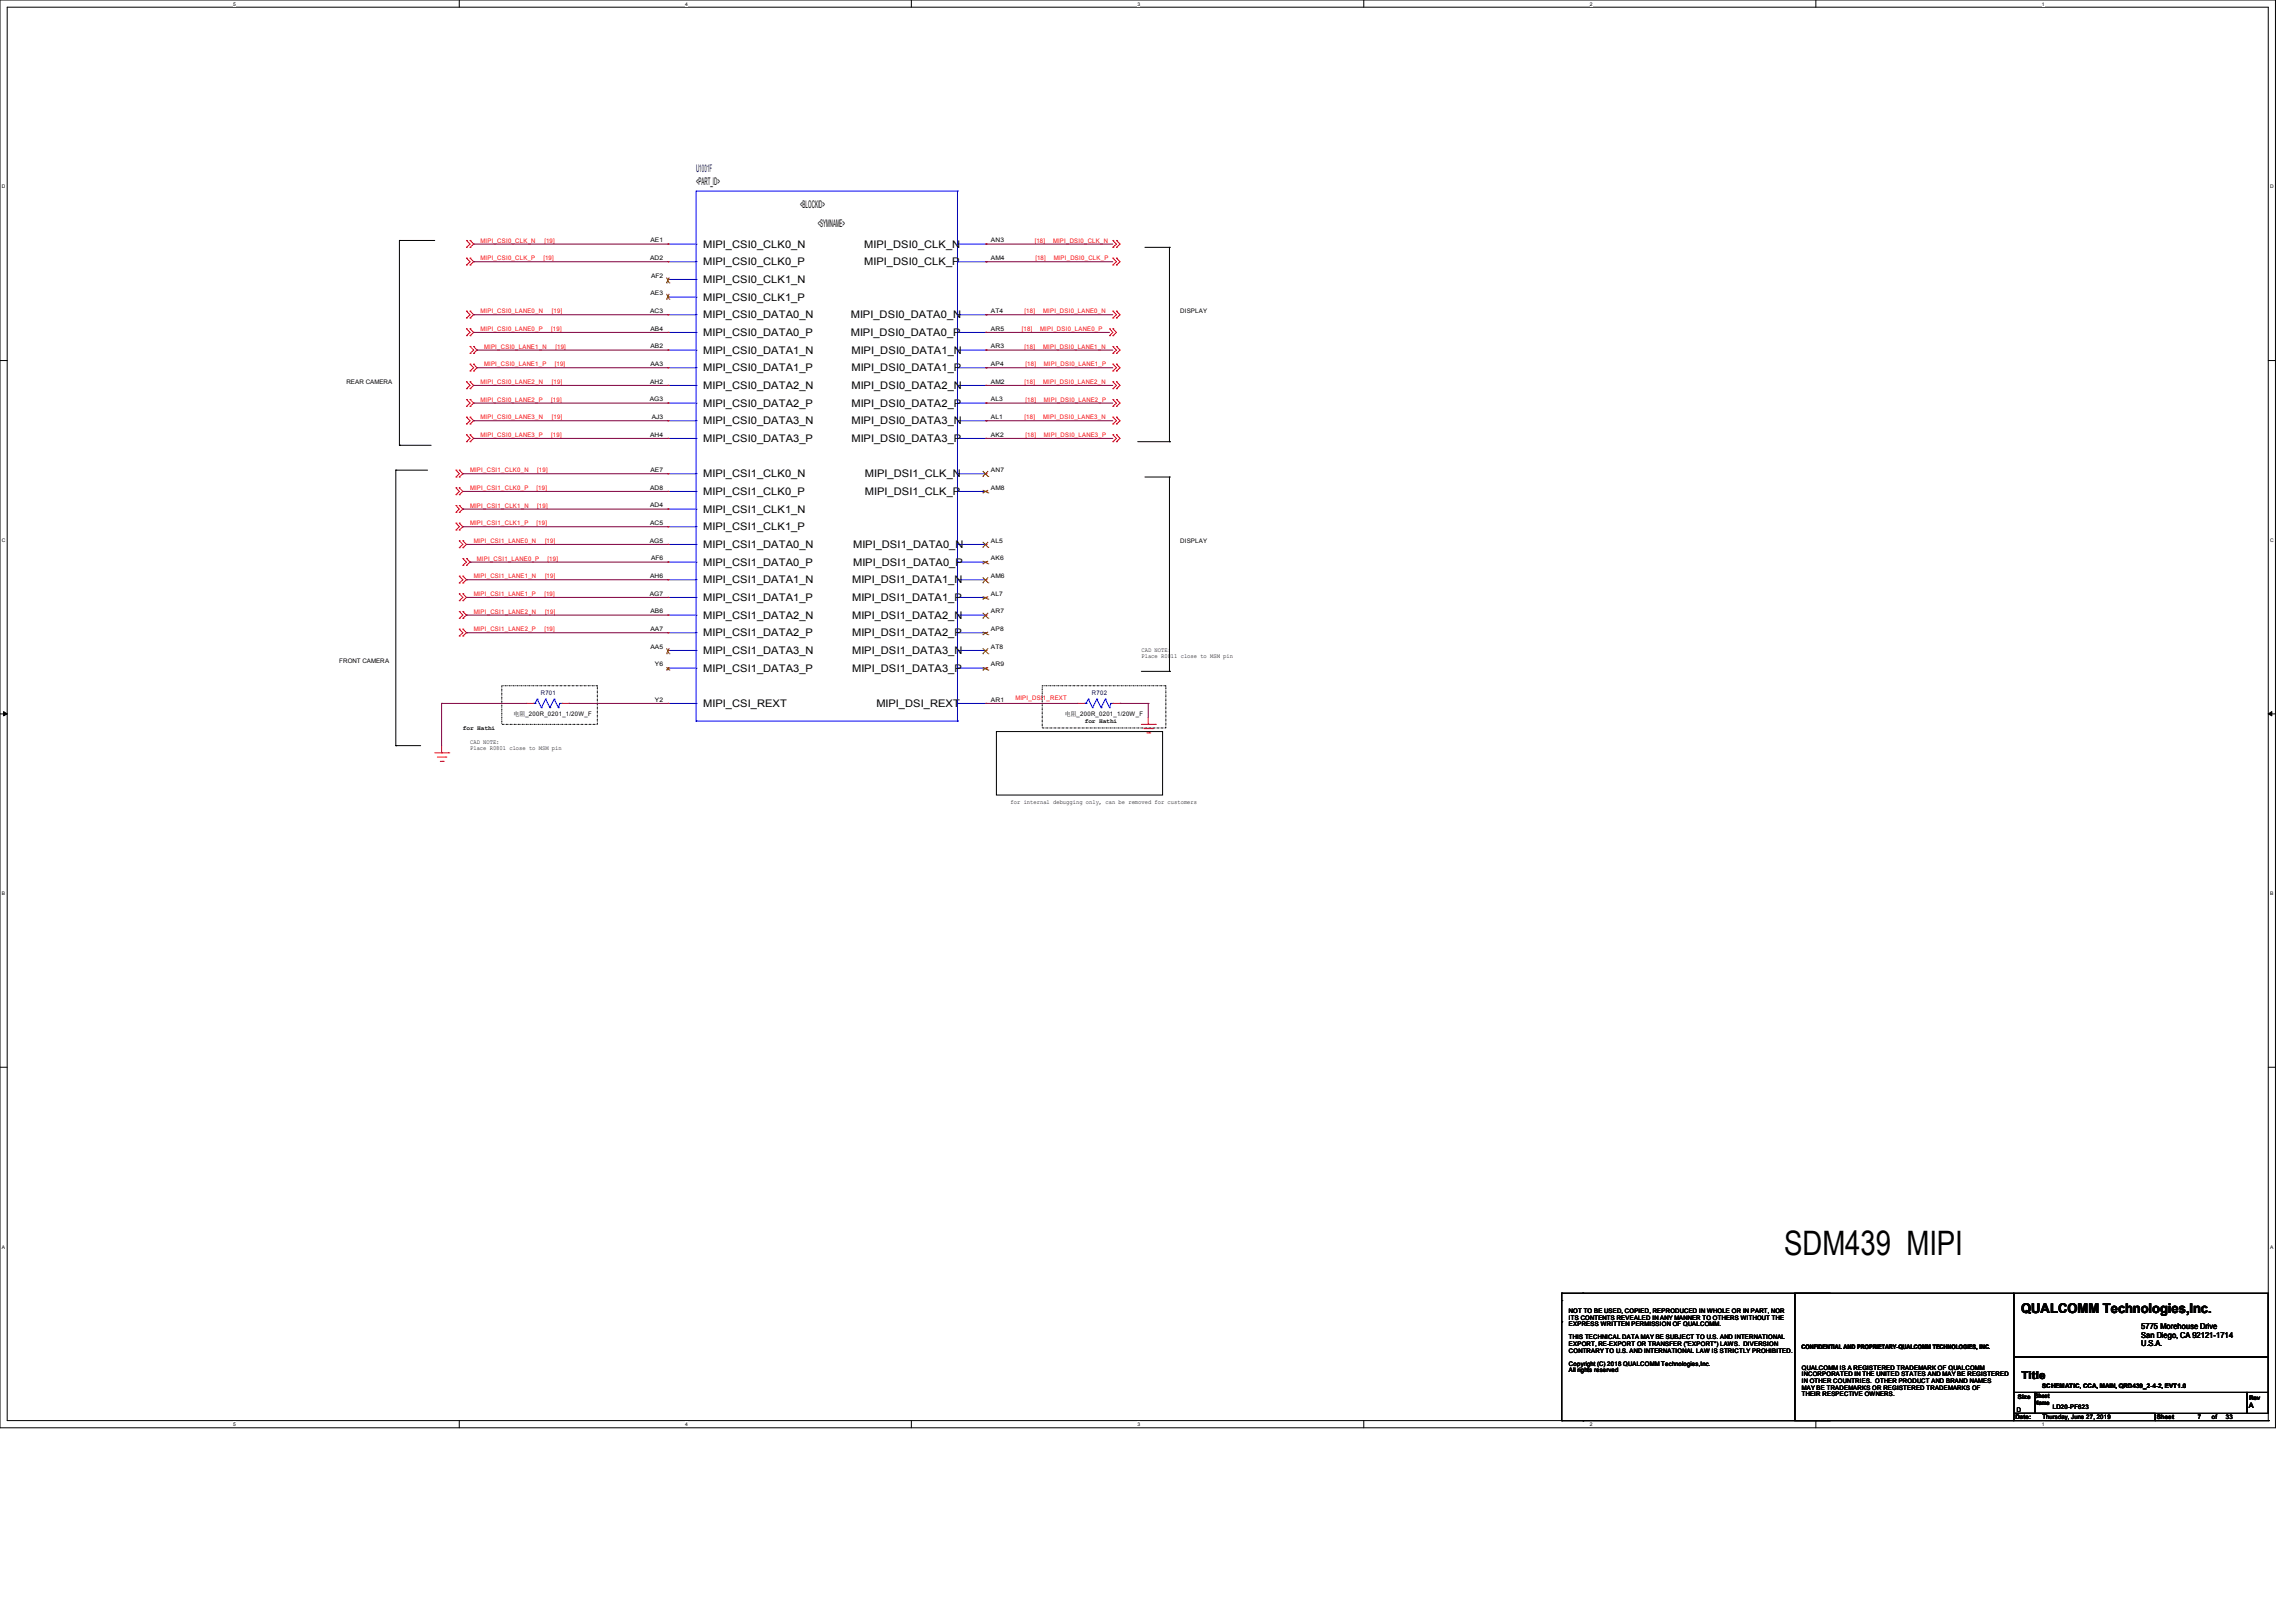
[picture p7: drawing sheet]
<svg xmlns="http://www.w3.org/2000/svg" width="297mm" height="210mm" viewBox="0 0 297 210" stroke-linecap="round" stroke-linejoin="round" font-family="sans-serif">
<defs><g id="words">
<text font-size="4.4" x="230.9" y="162.4">SDM439 MIPI</text>
<text font-size="1.7" x="261.5" y="169.9">QUALCOMM Technologies,Inc.</text>
<text font-size="1.4" fill="#000080" x="90.1" y="22.3">U1001F</text>
<g font-size="1.4">
<text x="90.1" y="23.9">&lt;PART_ID&gt;</text>
<text x="103.5" y="26.9">&lt;BLOCKID&gt;</text>
<text x="105.8" y="29.3">&lt;SYMNAME&gt;</text>
<text x="91" y="32">MIPI_CSI0_CLK0_N</text>
<text x="91" y="34.3">MIPI_CSI0_CLK0_P</text>
<text x="111.8" y="32">MIPI_DSI0_CLK_N</text>
<text x="111.8" y="34.3">MIPI_DSI0_CLK_P</text>
<text x="91" y="36.6">MIPI_CSI0_CLK1_N</text>
<text x="91" y="38.9">MIPI_CSI0_CLK1_P</text>
<text x="91" y="41.2">MIPI_CSI0_DATA0_N</text>
<text x="110.1" y="41.2">MIPI_DSI0_DATA0_N</text>
<text x="91" y="43.5">MIPI_CSI0_DATA0_P</text>
<text x="91" y="45.8">MIPI_CSI0_DATA1_N</text>
<text x="110.1" y="43.5">MIPI_DSI0_DATA0_P</text>
<text x="110.2" y="45.8">MIPI_DSI0_DATA1_N</text>
<text x="91" y="48">MIPI_CSI0_DATA1_P</text>
<text x="91" y="50.3">MIPI_CSI0_DATA2_N</text>
<text x="91" y="52.6">MIPI_CSI0_DATA2_P</text>
<text x="110.2" y="48">MIPI_DSI0_DATA1_P</text>
<text x="110.2" y="50.3">MIPI_DSI0_DATA2_N</text>
<text x="110.2" y="52.6">MIPI_DSI0_DATA2_P</text>
<text x="91" y="54.9">MIPI_CSI0_DATA3_N</text>
<text x="91" y="57.2">MIPI_CSI0_DATA3_P</text>
<text x="110.2" y="54.9">MIPI_DSI0_DATA3_N</text>
<text x="110.2" y="57.2">MIPI_DSI0_DATA3_P</text>
<text x="91" y="61.8">MIPI_CSI1_CLK0_N</text>
<text x="91" y="64.1">MIPI_CSI1_CLK0_P</text>
<text x="111.9" y="61.8">MIPI_DSI1_CLK_N</text>
<text x="111.9" y="64.1">MIPI_DSI1_CLK_P</text>
<text x="91" y="66.3">MIPI_CSI1_CLK1_N</text>
<text x="91" y="68.6">MIPI_CSI1_CLK1_P</text>
<text x="91" y="70.9">MIPI_CSI1_DATA0_N</text>
<text x="110.4" y="70.9">MIPI_DSI1_DATA0_N</text>
<text x="91" y="73.2">MIPI_CSI1_DATA0_P</text>
<text x="91" y="75.5">MIPI_CSI1_DATA1_N</text>
<text x="91" y="77.8">MIPI_CSI1_DATA1_P</text>
<text x="110.3" y="75.5">MIPI_DSI1_DATA1_N</text>
<text x="110.3" y="77.8">MIPI_DSI1_DATA1_P</text>
<text x="110.4" y="73.2">MIPI_DSI1_DATA0_P</text>
<text x="91" y="80.1">MIPI_CSI1_DATA2_N</text>
<text x="91" y="82.3">MIPI_CSI1_DATA2_P</text>
<text x="110.3" y="80.1">MIPI_DSI1_DATA2_N</text>
<text x="110.3" y="82.3">MIPI_DSI1_DATA2_P</text>
<text x="91" y="84.6">MIPI_CSI1_DATA3_N</text>
<text x="91" y="86.9">MIPI_CSI1_DATA3_P</text>
<text x="110.3" y="84.6">MIPI_DSI1_DATA3_N</text>
<text x="110.3" y="86.9">MIPI_DSI1_DATA3_P</text>
<text x="91" y="91.5">MIPI_CSI_REXT</text>
<text x="113.4" y="91.5">MIPI_DSI_REXT</text>
<text x="261.6" y="178.4">Title</text>
</g>
<g font-size="1.1">
<text x="277.1" y="172">5775 Morehouse Drive</text>
<text x="277.1" y="173.1">San Diego, CA 92121-1714</text>
<text x="277.1" y="174.2">U.S.A.</text>
</g>
<text font-size="1" x="291" y="182.2">A</text>
<g font-size=".8" fill="#f00">
<text x="62.2" y="31.4">MIPI_CSI0_CLK_N</text>
<text x="62.2" y="33.7">MIPI_CSI0_CLK_P</text>
<text x="70.3" y="33.7">[19]</text>
<text x="70.4" y="31.4">[19]</text>
<text x="133.9" y="31.4">[18]</text>
<text x="134" y="33.7">[18]</text>
<text x="136.3" y="31.4">MIPI_DSI0_CLK_N</text>
<text x="136.4" y="33.7">MIPI_DSI0_CLK_P</text>
<text x="62.2" y="40.6">MIPI_CSI0_LANE0_N</text>
<text x="71.4" y="40.6">[19]</text>
<text x="132.6" y="40.6">[18]</text>
<text x="135" y="40.6">MIPI_DSI0_LANE0_N</text>
<text x="62.2" y="42.8">MIPI_CSI0_LANE0_P</text>
<text x="62.7" y="47.4">MIPI_CSI0_LANE1_P</text>
<text x="62.7" y="45.1">MIPI_CSI0_LANE1_N</text>
<text x="71.3" y="42.8">[19]</text>
<text x="71.8" y="47.4">[19]</text>
<text x="71.9" y="45.1">[19]</text>
<text x="132.3" y="42.8">[18]</text>
<text x="132.6" y="45.1">[18]</text>
<text x="132.7" y="47.4">[18]</text>
<text x="134.6" y="42.8">MIPI_DSI0_LANE0_P</text>
<text x="135" y="45.1">MIPI_DSI0_LANE1_N</text>
<text x="135.1" y="47.4">MIPI_DSI0_LANE1_P</text>
<text x="62.2" y="52">MIPI_CSI0_LANE2_P</text>
<text x="62.2" y="49.7">MIPI_CSI0_LANE2_N</text>
<text x="71.3" y="52">[19]</text>
<text x="71.4" y="49.7">[19]</text>
<text x="132.6" y="49.7">[18]</text>
<text x="132.7" y="52">[18]</text>
<text x="135" y="49.7">MIPI_DSI0_LANE2_N</text>
<text x="135.1" y="52">MIPI_DSI0_LANE2_P</text>
<text x="62.2" y="56.6">MIPI_CSI0_LANE3_P</text>
<text x="62.2" y="54.3">MIPI_CSI0_LANE3_N</text>
<text x="71.3" y="56.6">[19]</text>
<text x="71.4" y="54.3">[19]</text>
<text x="132.6" y="54.3">[18]</text>
<text x="132.7" y="56.6">[18]</text>
<text x="135" y="54.3">MIPI_DSI0_LANE3_N</text>
<text x="135.1" y="56.6">MIPI_DSI0_LANE3_P</text>
<text x="60.8" y="61.1">MIPI_CSI1_CLK0_N</text>
<text x="60.8" y="63.4">MIPI_CSI1_CLK0_P</text>
<text x="60.8" y="65.7">MIPI_CSI1_CLK1_N</text>
<text x="69.4" y="63.4">[19]</text>
<text x="69.5" y="61.1">[19]</text>
<text x="69.5" y="65.7">[19]</text>
<text x="60.8" y="68">MIPI_CSI1_CLK1_P</text>
<text x="61.3" y="70.3">MIPI_CSI1_LANE0_N</text>
<text x="69.4" y="68">[19]</text>
<text x="70.5" y="70.3">[19]</text>
<text x="61.3" y="74.8">MIPI_CSI1_LANE1_N</text>
<text x="61.3" y="77.1">MIPI_CSI1_LANE1_P</text>
<text x="61.7" y="72.6">MIPI_CSI1_LANE0_P</text>
<text x="70.4" y="77.1">[19]</text>
<text x="70.5" y="74.8">[19]</text>
<text x="70.9" y="72.6">[19]</text>
<text x="61.3" y="79.4">MIPI_CSI1_LANE2_N</text>
<text x="61.3" y="81.7">MIPI_CSI1_LANE2_P</text>
<text x="70.4" y="81.7">[19]</text>
<text x="70.5" y="79.4">[19]</text>
<text x="131.4" y="90.6">MIPI_DSI1_REXT</text>
</g>
<g font-size=".8">
<text x="84.1" y="33.7">AD2</text>
<text x="84.2" y="31.4">AE1</text>
<text x="84.3" y="35.9">AF2</text>
<text x="128.2" y="31.4">AN3</text>
<text x="128.2" y="33.7">AM4</text>
<text x="84.1" y="40.5">AC3</text>
<text x="84.2" y="38.2">AE3</text>
<text x="128.2" y="40.5">AT4</text>
<text x="152.7" y="40.6">DISPLAY</text>
<text x="84.2" y="42.8">AB4</text>
<text x="84.2" y="45.1">AB2</text>
<text x="84.2" y="47.4">AA3</text>
<text x="128.2" y="42.8">AR5</text>
<text x="128.2" y="45.1">AR3</text>
<text x="128.2" y="47.4">AP4</text>
<text x="44.8" y="49.7">REAR CAMERA</text>
<text x="84.1" y="51.9">AG3</text>
<text x="84.1" y="49.7">AH2</text>
<text x="128.2" y="49.7">AM2</text>
<text x="128.2" y="51.9">AL3</text>
<text x="84.1" y="56.5">AH4</text>
<text x="84.3" y="54.2">AJ3</text>
<text x="128.2" y="54.2">AL1</text>
<text x="128.2" y="56.5">AK2</text>
<text x="84.1" y="63.4">AD8</text>
<text x="84.1" y="65.7">AD4</text>
<text x="84.2" y="61.1">AE7</text>
<text x="128.2" y="61.1">AN7</text>
<text x="128.2" y="63.4">AM8</text>
<text x="84.1" y="70.2">AG5</text>
<text x="84.1" y="67.9">AC5</text>
<text x="128.2" y="70.2">AL5</text>
<text x="152.7" y="70.3">DISPLAY</text>
<text x="84.1" y="77.1">AG7</text>
<text x="84.1" y="74.8">AH6</text>
<text x="84.3" y="72.5">AF6</text>
<text x="128.2" y="72.5">AK6</text>
<text x="128.2" y="74.8">AM6</text>
<text x="128.2" y="77.1">AL7</text>
<text x="84.2" y="79.4">AB6</text>
<text x="84.2" y="81.7">AA7</text>
<text x="84.2" y="83.9">AA5</text>
<text x="128.2" y="79.4">AR7</text>
<text x="128.2" y="81.7">AP8</text>
<text x="128.2" y="83.9">AT8</text>
<text x="43.9" y="85.8">FRONT CAMERA</text>
<text x="84.8" y="86.2">Y6</text>
<text x="128.2" y="86.2">AR9</text>
<text x="147.7" y="84.4">CAD NOTE:</text>
<text x="147.7" y="85.2">Place R0811 close to MSM pin</text>
<text x="59.9" y="94.4">for Hathi</text>
<text x="66.5" y="92.7">电阻_200R_0201_1/20W_F</text>
<text x="84.8" y="90.8">Y2</text>
<text x="128.2" y="90.8">AR1</text>
<text x="137.8" y="92.7">电阻_200R_0201_1/20W_F</text>
<text x="140.4" y="93.5">for Hathi</text>
<text x="60.8" y="96.3">CAD NOTE:</text>
<text x="60.8" y="97.1">Place R0801 close to MSM pin</text>
<text x="130.8" y="104">for internal debugging only, can be removed for customers</text>
<text x="203" y="169.9">NOT TO BE USED, COPIED, REPRODUCED IN WHOLE OR IN PART, NOR</text>
<text x="203" y="170.8">ITS CONTENTS REVEALED IN ANY MANNER TO OTHERS WITHOUT THE</text>
<text x="203" y="171.6">EXPRESS WRITTEN PERMISSION OF QUALCOMM.</text>
<text x="203" y="173.3">THIS TECHNICAL DATA MAY BE SUBJECT TO U.S. AND INTERNATIONAL</text>
<text x="203" y="174.2">EXPORT, RE-EXPORT OR TRANSFER (&quot;EXPORT&quot;) LAWS. DIVERSION</text>
<text x="203" y="175">CONTRARY TO U.S. AND INTERNATIONAL LAW IS STRICTLY PROHIBITED.</text>
<text x="203" y="176.7">Copyright (C) 2018 QUALCOMM Technologies,Inc.</text>
<text x="203" y="177.5">All rights reserved</text>
<text x="233.1" y="174.5">CONFIDENTIAL AND PROPRIETARY-QUALCOMM TECHNOLOGIES, INC.</text>
<text x="233.2" y="177.2">QUALCOMM IS A REGISTERED TRADEMARK OF QUALCOMM</text>
<text x="233.2" y="178.1">INCORPORATED IN THE UNITED STATES AND MAY BE REGISTERED</text>
<text x="233.2" y="178.9">IN OTHER COUNTRIES. OTHER PRODUCT AND BRAND NAMES</text>
<text x="233.2" y="179.8">MAY BE TRADEMARKS OR REGISTERED TRADEMARKS OF</text>
<text x="264.3" y="179.5">SCHEMATIC, CCA, MAIN, QRD439_2-4-2, EVT1.0</text>
<text x="233.2" y="180.6">THEIR RESPECTIVE OWNERS.</text>
<text x="260.8" y="183.6">Date:</text>
<text x="261" y="182.8">D</text>
<text x="261.1" y="181">Size Sheet</text>
<text x="263.3" y="181.8">Name</text>
<text x="264.3" y="183.6">Thursday, June 27, 2019</text>
<text x="265.7" y="182.3">LD20-PF623</text>
<text x="279.1" y="183.6">Sheet</text>
<text x="284.4" y="183.6">7</text>
<text x="286.2" y="183.6">of</text>
<text x="288.1" y="183.6">33</text>
<text x="291.1" y="181.1">Rev</text>
</g>
<g font-size=".8" fill="#000080">
<text x="70" y="89.9">R701</text>
<text x="141.3" y="89.9">R702</text>
</g>
<g font-size=".6">
<text x="30.2" y=".7">5</text>
<text x="88.7" y=".7">4</text>
<text x="147.2" y=".7">3</text>
<text x="205.7" y=".7">2</text>
<text x="264.2" y=".7">1</text>
<text x=".3" y="24.4">D</text>
<text x="293.8" y="24.4">D</text>
<text x=".3" y="70.1">C</text>
<text x="293.8" y="70.1">C</text>
<text x=".3" y="115.8">B</text>
<text x="293.8" y="115.8">B</text>
<text x=".3" y="161.5">A</text>
<text x="293.8" y="161.5">A</text>
<text x="30.2" y="184.5">5</text>
<text x="88.7" y="184.5">4</text>
<text x="147.2" y="184.5">3</text>
<text x="205.7" y="184.5">2</text>
<text x="264.2" y="184.5">1</text>
</g>
</g></defs>
<path d="M0 0h294.5v184.7h-294.5zM.9 .9h292.6v182.9h-292.6z" fill="none" stroke="#000" stroke-width=".13"/>
<g fill="#fff">
<path d="M30.2 .1h.3v.7h-.3z"/>
<path d="M30.2 183.9h.3v.8h-.3z"/>
</g>
<path d="M59.4 0v.9M59.4 183.8v.9" fill="none" stroke="#000" stroke-width=".13"/>
<g fill="#fff">
<path d="M88.7 .1h.3v.7h-.3z"/>
<path d="M88.7 183.9h.3v.8h-.3z"/>
</g>
<path d="M117.9 0v.9M117.9 183.8v.9" fill="none" stroke="#000" stroke-width=".13"/>
<g fill="#fff">
<path d="M147.2 .1h.3v.7h-.3z"/>
<path d="M147.2 183.9h.3v.8h-.3z"/>
</g>
<path d="M176.5 0v.9M176.5 183.8v.9" fill="none" stroke="#000" stroke-width=".13"/>
<g fill="#fff">
<path d="M205.7 .1h.4v.7h-.4z"/>
<path d="M205.7 183.9h.4v.8h-.4z"/>
</g>
<path d="M235 0v.9M235 183.8v.9" fill="none" stroke="#000" stroke-width=".13"/>
<g fill="#fff">
<path d="M264.2 .1h.4v.7h-.4z"/>
<path d="M264.2 183.9h.4v.8h-.4z"/>
<path d="M.3 23.8h.4v.7h-.4z"/>
<path d="M293.8 23.8h.5v.7h-.5z"/>
<path d="M.3 69.5h.4v.7h-.4z"/>
<path d="M293.8 69.5h.5v.7h-.5z"/>
</g>
<path d="M0 46.7h.9M293.5 46.7h1" fill="none" stroke="#000" stroke-width=".13"/>
<g fill="#fff">
<path d="M.3 115.2h.4v.8h-.4z"/>
<path d="M293.8 115.2h.4v.8h-.4z"/>
</g>
<path d="M0 92.4h.9M293.5 92.4h1" fill="none" stroke="#000" stroke-width=".13"/>
<path d="M.5 92.1l.4 .3-.4 .2zM293.5 92.4l.5-.3v.5z" fill="#000" stroke="#000" stroke-width=".13"/>
<g fill="#fff">
<path d="M.3 161h.3v.7h-.3z"/>
<path d="M293.8 161h.4v.7h-.4z"/>
</g>
<g fill="none" stroke="#000" stroke-width=".13">
<path d="M51.7 31.1h.1M51.7 31.1h4.6M51.7 31.1v26.5M148.2 32h3.1M151.3 32h.1M151.3 32v25.1M51.7 57.6h.1M51.7 57.6h4.1M147.2 57.1h4.1M151.3 57.1h.1M51.2 60.8h.1M51.2 60.8h4.1"/>
<path d="M51.2 60.8v35.7M148.2 61.7h3.1M151.3 61.7h.1M151.3 61.7v25.2M51.2 96.5h.1M51.2 96.5h3.2M128.9 94.7h21.6v8.2h-21.6zM147.7 86.9h3.6M151.3 86.9h.1M0 138.1h.9M293.5 138.1h1M202.1 171h.1"/>
<path d="M202.1 167.3h.1M202.1 168.3h.1M202.1 167.3h34.8M202.1 167.3v16.5M204.9 167.3h.1M232.3 167.3h28.3v16.5h-28.3zM260.6 167.3h32.9v8.3h-32.9zM260.6 175.6h32.9v4.6h-32.9zM202.1 183.8h.1M202.1 183.8h34.8M204.9 183.8h.1M260.6 180.2h2.8v2.7h-2.8z"/>
<path d="M260.6 182.9h18.3v.9h-18.3zM263.4 180.2h27.4v2.7h-27.4zM278.9 183.8h14.6M290.8 180.2h2.7v2.7h-2.7zM293.5 183.8h.1"/>
</g>
<path d="M64.9 88.7h12.4v5h-12.4zM134.9 88.7h16v5.5h-16z" fill="none" stroke="#000" stroke-width=".13" stroke-dasharray=".2 .2 0 .2"/>
<g fill="none" stroke="#f00" stroke-width=".13">
<path d="M60.4 31.1h.1M60.4 32h.1M60.4 33.4h.1M60.4 34.3h.1M60.4 31.1l.4 .5-.4 .4M60.4 33.4l.4 .5-.4 .4M60.8 32h.1M60.8 31.1h.1M60.8 34.3h.1M60.8 33.4h.1M60.8 31.1l.5 .5-.5 .4M60.8 33.4l.5 .5-.5 .4"/>
<path d="M86.4 31.6h.1M86.4 33.9h.1M86.4 36.2h.1M86.4 38.4h.1M127.6 31.6h.1M127.6 33.9h.1M144 33.4h.1M144 34.3h.1M144 31.1h.1M144 32h.1M144 33.4l.5 .5-.5 .4M144 31.1l.5 .5-.5 .4"/>
<path d="M144.5 33.4h.1M144.5 34.3h.1M144.5 31.1h.1M144.5 32h.1M144.5 33.4l.4 .5-.4 .4M144.5 31.1l.4 .5-.4 .4M60.4 42.5h.1M60.4 43.4h.1M60.4 40.3h.1M60.4 41.1h.1M60.4 51.7h.1M60.4 52.6h.1"/>
<path d="M60.4 49.4h.1M60.4 50.3h.1M60.4 56.3h.1M60.4 57.1h.1M60.4 54h.1M60.4 54.9h.1M60.4 42.5l.4 .5-.4 .4M60.4 40.3l.4 .4-.4 .4M60.4 51.7l.4 .5-.4 .4M60.4 49.4l.4 .5-.4 .4M60.4 56.3l.4 .4-.4 .4M60.4 54l.4 .4-.4 .5"/>
<path d="M60.8 47.1h.1M60.8 48h.1M60.8 44.8h.1M60.8 45.7h.1M60.8 43.4h.1M60.8 42.5h.1M60.8 41.1h.1M60.8 40.3h.1M60.8 52.6h.1M60.8 51.7h.1M60.8 50.3h.1M60.8 49.4h.1"/>
<path d="M60.8 57.1h.1M60.8 56.3h.1M60.8 54.9h.1M60.8 54h.1M60.8 47.1l.5 .5-.5 .4M60.8 44.8l.5 .5-.5 .4M60.8 42.5l.5 .5-.5 .4M60.8 40.3l.5 .4-.5 .4M60.8 51.7l.5 .5-.5 .4M60.8 49.4l.5 .5-.5 .4M60.8 56.3l.5 .4-.5 .4M60.8 54l.5 .4-.5 .5"/>
<path d="M61.3 48h.1M61.3 47.1h.1M61.3 45.7h.1M61.3 44.8h.1M61.3 47.1l.4 .5-.4 .4M61.3 44.8l.4 .5-.4 .4M86.4 40.7h.1M86.4 43h.1M86.4 45.3h.1M86.4 47.6h.1M86.4 49.9h.1M86.4 52.2h.1"/>
<path d="M86.4 54.4h.1M86.4 56.7h.1M127.6 40.7h.1M127.6 43h.1M127.6 45.3h.1M127.6 47.6h.1M127.6 49.9h.1M127.6 52.2h.1M127.6 54.4h.1M127.6 56.7h.1M143.6 42.5h.1M143.6 43.4h.1"/>
<path d="M143.6 42.5l.4 .5-.4 .4M144 47.1h.1M144 48h.1M144 44.8h.1M144 45.7h.1M144 42.5h.1M144 43.4h.1M144 40.3h.1M144 41.1h.1M144 49.4h.1M144 50.3h.1M144 51.7h.1"/>
<path d="M144 52.6h.1M144 54h.1M144 54.9h.1M144 56.3h.1M144 57.1h.1M144 47.1l.5 .5-.5 .4M144 44.8l.5 .5-.5 .4M144 42.5l.5 .5-.5 .4M144 40.3l.5 .4-.5 .4M144 49.4l.5 .5-.5 .4M144 51.7l.5 .5-.5 .4M144 54l.5 .4-.5 .5"/>
<path d="M144 56.3l.5 .4-.5 .4M144.5 47.1h.1M144.5 48h.1M144.5 44.8h.1M144.5 45.7h.1M144.5 40.3h.1M144.5 41.1h.1M144.5 49.4h.1M144.5 50.3h.1M144.5 51.7h.1M144.5 52.6h.1M144.5 54h.1"/>
<path d="M144.5 54.9h.1M144.5 56.3h.1M144.5 57.1h.1M144.5 47.1l.4 .5-.4 .4M144.5 44.8l.4 .5-.4 .4M144.5 40.3l.4 .4-.4 .4M144.5 49.4l.4 .5-.4 .4M144.5 51.7l.4 .5-.4 .4M144.5 54l.4 .4-.4 .5M144.5 56.3l.4 .4-.4 .4M59 60.8h.1M59 61.7h.1"/>
<path d="M59 63.1h.1M59 64h.1M59 65.4h.1M59 66.3h.1M59 67.7h.1M59 68.6h.1M59 60.8l.4 .5-.4 .4M59 63.1l.4 .5-.4 .4M59 65.4l.4 .5-.4 .4M59 67.7l.4 .5-.4 .4M59.4 61.7h.1M59.4 60.8h.1"/>
<path d="M59.4 64h.1M59.4 63.1h.1M59.4 70h.1M59.4 70.9h.1M59.4 74.5h.1M59.4 75.4h.1M59.4 76.8h.1M59.4 77.7h.1M59.4 66.3h.1M59.4 65.4h.1M59.4 68.6h.1M59.4 67.7h.1"/>
<path d="M59.4 79.1h.1M59.4 60.8l.5 .5-.5 .4M59.4 63.1l.5 .5-.5 .4M59.4 70l.5 .4-.5 .5M59.4 74.5l.5 .5-.5 .4M59.4 76.8l.5 .5-.5 .4M59.4 65.4l.5 .5-.5 .4M59.4 67.7l.5 .5-.5 .4M59.4 79.1l.5 .5-.5 .4M59.9 72.3h.1M59.9 73.2h.1M59.9 70.9h.1"/>
<path d="M59.9 70h.1M59.9 75.4h.1M59.9 74.5h.1M59.9 77.7h.1M59.9 76.8h.1M59.9 79.1h.1M59.9 72.3l.5 .4-.5 .5M59.9 70l.5 .4-.5 .5M59.9 74.5l.5 .5-.5 .4M59.9 76.8l.5 .5-.5 .4M59.9 79.1l.5 .5-.5 .4M60.4 73.2h.1"/>
<path d="M60.4 72.3h.1M60.4 72.3l.4 .4-.4 .5M86.4 61.3h.1M86.4 63.6h.1M86.4 65.9h.1M86.4 68.2h.1M86.4 70.4h.1M86.4 72.7h.1M86.4 75h.1M86.4 77.3h.1M86.4 79.6h.1M127.6 61.3h.1"/>
<path d="M127.6 63.6h.1M127.6 70.4h.1M127.6 72.7h.1M127.6 75h.1M127.6 77.3h.1M127.6 79.6h.1M56.3 97.4h1.8M56.6 98h1.1M57 98.5h.4M57.1 97.4h.1M57.1 96.5v.9M57.4 98.5h.1"/>
<path d="M57.7 98h.1M58.1 97.4h.1M59.4 80h.1M59.4 81.4h.1M59.4 82.3h.1M59.4 81.4l.5 .5-.5 .4M59.9 80h.1M59.9 82.3h.1M59.9 81.4h.1M59.9 81.4l.5 .5-.5 .4M68.2 91h.1M68.2 91h.8"/>
<path d="M72.7 91h.9M73.6 91h.1M86.4 81.9h.1M86.4 84.2h.1M86.4 86.4h.1M86.4 91h.1M127.6 81.9h.1M127.6 84.2h.1M127.6 86.4h.1M127.6 91h.1M139.4 91h.1M139.4 91h1"/>
<path d="M144 91h.9M144.9 91h.1M147.7 93.7h1.8M148 94.3h1.1M148.4 94.8h.4M148.6 93.7h.1M148.6 92.8v.9M148.8 94.8h.1M149.1 94.3h.1M149.5 93.7h.1"/>
</g>
<g fill="none" stroke="#00f" stroke-width=".13">
<path d="M86.4 31.6h3.7M86.4 33.9h3.7M86.4 36.2h3.7M86.4 38.4h3.7M90.1 31.6h.1M90.1 33.9h.1M90.1 36.2h.1M90.1 38.4h.1M123.9 24.7h.1M123.9 31.6h.1M123.9 33.9h.1M123.9 24.7h-33.8v68.6"/>
<path d="M123.9 24.7v68.6M123.9 31.6h3.7M123.9 33.9h3.7M86.4 40.7h3.7M86.4 43h3.7M86.4 45.3h3.7M86.4 47.6h3.7M86.4 49.9h3.7M86.4 52.2h3.7M86.4 54.4h3.7M86.4 56.7h3.7M90.1 40.7h.1"/>
<path d="M90.1 43h.1M90.1 45.3h.1M90.1 47.6h.1M90.1 49.9h.1M90.1 52.2h.1M90.1 54.4h.1M90.1 56.7h.1M123.9 40.7h.1M123.9 43h.1M123.9 45.3h.1M123.9 47.6h.1M123.9 49.9h.1"/>
<path d="M123.9 52.2h.1M123.9 54.4h.1M123.9 56.7h.1M123.9 40.7h3.7M123.9 43h3.7M123.9 45.3h3.7M123.9 47.6h3.7M123.9 49.9h3.7M123.9 52.2h3.7M123.9 54.4h3.7M123.9 56.7h3.7M86.4 61.3h3.7"/>
<path d="M86.4 63.6h3.7M86.4 65.9h3.7M86.4 68.2h3.7M86.4 70.4h3.7M86.4 72.7h3.7M86.4 75h3.7M86.4 77.3h3.7M86.4 79.6h3.7M90.1 61.3h.1M90.1 63.6h.1M90.1 65.9h.1M90.1 68.2h.1"/>
<path d="M90.1 70.4h.1M90.1 72.7h.1M90.1 75h.1M90.1 77.3h.1M90.1 79.6h.1M123.9 61.3h.1M123.9 63.6h.1M123.9 70.4h.1M123.9 72.7h.1M123.9 75h.1M123.9 77.3h.1M123.9 79.6h.1"/>
<path d="M123.9 61.3h3.7M123.9 63.6h3.7M123.9 70.4h3.7M123.9 72.7h3.7M123.9 75h3.7M123.9 77.3h3.7M123.9 79.6h3.7M69 91h.1M69 91h.3M69.3 91h.1M69.5 90.5h.1M69.5 90.5l.6 1.1"/>
<path d="M69.5 90.5l-.2 .5M70.1 91.6h.1M70.6 90.5h.1M70.6 90.5l.6 1.1M70.6 90.5l-.5 1.1M71.2 91.6h.1M71.7 90.5h.1M71.7 90.5l.6 1.1M71.7 90.5l-.5 1.1M72.3 91.6h.1M72.4 91h.1M72.4 91h.3"/>
<path d="M72.4 91l-.1 .6M72.7 91h.1M86.4 91h3.7M86.4 81.9h3.7M86.4 84.2h3.7M86.4 86.4h3.7M90.1 93.3h.1M90.1 81.9h.1M90.1 84.2h.1M90.1 86.4h.1M90.1 91h.1M90.1 93.3h33.8"/>
<path d="M123.9 93.3h.1M123.9 81.9h.1M123.9 84.2h.1M123.9 86.4h.1M123.9 91h.1M123.9 91h3.7M123.9 81.9h3.7M123.9 84.2h3.7M123.9 86.4h3.7M140.4 91h.1M140.5 91h.1M140.8 90.5h.1"/>
<path d="M140.8 90.5l.6 1.1M140.8 90.5l-.3 .5M141.4 91.6h.1M141.9 90.5h.1M141.9 90.5l.6 1.1M141.9 90.5l-.5 1.1M142.5 91.6h.1M143 90.5h.1M143 90.5l.6 1.1M143 90.5l-.5 1.1M143.6 91.6h.1M143.8 91h.1"/>
<path d="M143.8 91h.2M143.8 91l-.2 .6M144 91h.1"/>
</g>
<g fill="none" stroke="#804000" stroke-width=".13">
<path d="M86.3 36.6h.1M86.3 38.7h.1M86.3 35.9l.3 .7M86.3 38l.3 .7M86.6 36.6h.1M86.6 38.7h.1M86.6 35.9l-.3 .7M86.6 38l-.3 .7M127.2 61.7h.1M127.2 63.8h.1M127.2 70.8h.1M127.2 72.9h.1"/>
<path d="M127.2 75.4h.1M127.2 77.5h.1M127.2 61l.7 .7M127.2 63.4l.7 .4M127.2 70.1l.7 .7M127.2 72.6l.7 .3M127.2 74.7l.7 .7M127.2 77.2l.7 .3M127.2 79.3l.7 .7M127.9 61.7h.1M127.9 63.8h.1M127.9 70.8h.1"/>
<path d="M127.9 72.9h.1M127.9 75.4h.1M127.9 77.5h.1M127.9 61l-.7 .7M127.9 63.4l-.7 .4M127.9 70.1l-.7 .7M127.9 72.6l-.7 .3M127.9 74.7l-.7 .7M127.9 77.2l-.7 .3M127.9 79.3l-.7 .7M86.3 84.6h.1M86.3 86.7h.1"/>
<path d="M86.3 83.9l.3 .7M86.3 86.4l.3 .3M86.6 84.6h.1M86.6 86.7h.1M86.6 83.9l-.3 .7M86.6 86.4l-.3 .3M127.2 80h.1M127.2 82.1h.1M127.2 84.6h.1M127.2 86.7h.1M127.2 81.8l.7 .3M127.2 83.9l.7 .7"/>
<path d="M127.2 86.4l.7 .3M127.9 80h.1M127.9 82.1h.1M127.9 84.6h.1M127.9 86.7h.1M127.9 81.8l-.7 .3M127.9 83.9l-.7 .7M127.9 86.4l-.7 .3"/>
</g>
<g fill="none" stroke="#800040" stroke-width=".13">
<path d="M61.3 31.6h.1M61.3 33.9h.1M61.3 31.6h25.1M61.3 33.9h25.1M127.6 33.9h.1M127.6 31.6h.1M127.6 31.6h16.4M127.6 33.9h16.4M61.3 49.9h.1M61.3 52.2h.1M61.3 54.4h.1M61.3 40.7h.1"/>
<path d="M61.3 43h.1M61.3 56.7h.1M61.3 49.9h25.1M61.3 52.2h25.1M61.3 54.4h25.1M61.3 43h25.1M61.3 56.7h25.1M61.3 40.7h25.1M61.7 47.6h.1M61.7 45.3h.1M61.7 47.6h24.7M61.7 45.3h24.7"/>
<path d="M127.6 45.3h.1M127.6 43h.1M127.6 47.6h.1M127.6 52.2h.1M127.6 49.9h.1M127.6 56.7h.1M127.6 54.4h.1M127.6 40.7h.1M127.6 47.6h16.4M127.6 49.9h16.4M127.6 52.2h16.4M127.6 54.4h16.4"/>
<path d="M127.6 45.3h16.4M127.6 43h16M127.6 56.7h16.4M127.6 40.7h16.4M59.9 63.6h.1M59.9 61.3h.1M59.9 68.2h.1M59.9 65.9h.1M59.9 63.6h26.5M59.9 61.3h26.5M59.9 68.2h26.5M59.9 65.9h26.5"/>
<path d="M60.4 70.4h.1M60.4 75h.1M60.4 77.3h.1M60.4 79.6h.1M60.4 70.4h26M60.4 75h26M60.4 77.3h26M60.4 79.6h26M60.8 72.7h.1M60.8 72.7h25.6M57.1 91h.1M57.1 91v5.5"/>
<path d="M57.1 91h11.1M60.4 81.9h.1M60.4 81.9h26M73.6 91h.1M73.6 91h12.8M127.6 91h.1M127.6 91h11.8M144.9 91h.1M144.9 91h3.7M148.6 91h.1M148.6 91v1.8"/>
</g>
<use href="#words"/>
</svg>
